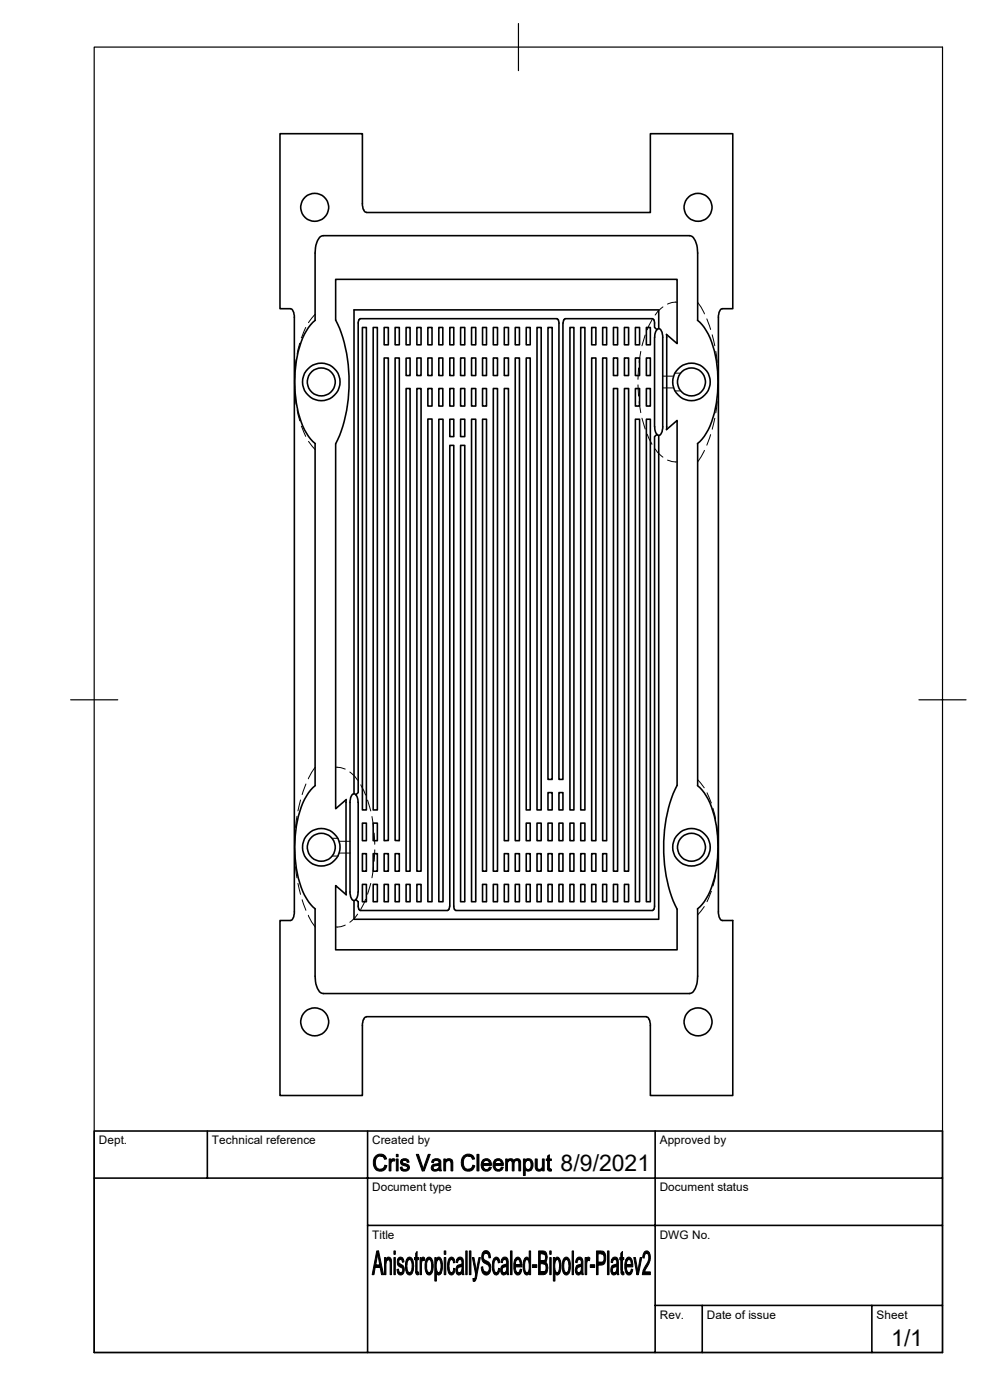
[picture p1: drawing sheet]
<svg xmlns="http://www.w3.org/2000/svg" width="210mm" height="297mm" viewBox="0 0 210 297" stroke-linecap="round" stroke-linejoin="round" font-family="sans-serif">
<defs><g id="words">
<g font-size="4.9">
<text x="118.9" y="248.5">8/9/2021</text>
<text x="189.1" y="285.6">1/1</text>
</g>
<g font-size="2.5">
<text x="21" y="242.7">Dept.</text>
<text x="45" y="242.7">Technical reference</text>
<text x="78.9" y="242.7">Created by</text>
<text x="140" y="242.7">Approved by</text>
<text x="79" y="252.8">Document type</text>
<text x="139.9" y="252.8">Document status</text>
<text x="79" y="262.8">Title</text>
<text x="139.9" y="262.8">DWG No.</text>
<text x="140" y="279.7">Rev.</text>
<text x="149.9" y="279.7">Date of issue</text>
<text x="186" y="279.7">Sheet</text>
</g>
</g></defs>
<g fill="none" stroke="#000" stroke-width=".34">
<path d="M71.2 59.3h72.4v13.6l-2.2-1.9v20.1l2.2-1.9v77.4a31.8 31.8 0 0 0-1.8 21.5l1 3 .8 1.8v8.6h-72.4v-13.6l2.2 1.9v-20.2l-2.2 2v-77.5a31.8 31.8 0 0 0 1.8-21.4l-.9-3-.9-1.8zM77.7 45.1h60.3v-16.7h17.4v37.1h-2.2a1.72 1.72 0 0 0-.8 1.8v126.2a1.72 1.72 0 0 0 .8 1.8h2.2v37.1h-17.4v-14.8a1.72 1.72 0 0 0-.9-1.9M77.7 45a1.72 1.72 0 0 1-.8-1.8v-14.8h-17.5v37.1h2.2a1.72 1.72 0 0 1 .8 1.8v126.2a1.72 1.72 0 0 1-.8 1.8h-2.2v37.1h17.5v-14.8a1.72 1.72 0 0 1 .8-1.9M66.8 67.9v-14.2a4.7 4.7 0 0 1 1.2-3.5l.6-.2h77.7a2.61 2.61 0 0 1 1.6 2.5l.1 15.4M66.9 67.9a12.5 12.5 0 0 0-3.8 7.6 26.1 26.1 0 0 0 1.5 15.7l.8 1.4 1.5 1.5M76.4 67.6a.8 .8 0 0 0-.4 .9v99.6l-.5 .5M76.4 67.6h41.8M76.9 69.5h.8v102.3h-.8zM79.2 69.5h.9v102.3h-.9zM81.5 75.9h.9v102.4l-.9 .1zM81.5 69.5h.9v3.7h-.9zM83.8 69.5h.9v3.7h-.9z"/>
<path d="M83.8 75.9h.9v102.5l-.9-.1zM86.1 69.5h.9v3.7h-.9zM86.1 76l.9-.1v3.8h-.9zM88.4 75.9h.9v3.8h-.9zM88.4 69.5h.9v3.7h-.9zM90.8 69.5h.9v3.7h-.9zM90.8 75.9h.9v3.8h-.9zM93.1 75.9h.8v3.8h-.8zM93.1 69.5h.8v3.7h-.8zM95.4 75.9h.9v3.8h-.9zM95.4 69.5h.9v3.7h-.9zM97.7 75.9h.9v3.8h-.9z"/>
<path d="M97.7 69.5h.9v3.7h-.9zM100 75.9h.9v3.8h-.9zM100 69.5h.9v3.7h-.9zM102.4 75.9h.8v3.8h-.8zM102.4 69.5h.8v3.7h-.8zM104.6 69.5h.9v3.7h-.9zM104.6 75.9h.9v3.8h-.9zM107 75.9h.9v3.8h-.9zM107 69.5h.9v3.7h-.9zM109.3 75.9h.9v102.5h-.9zM109.3 69.5h.9v3.7h-.9zM111.6 75.9h.9v95.9h-.9z"/>
<path d="M111.6 69.5h.9v3.7h-.9zM113.9 69.5h.9v102.3h-.9zM116.2 69.5h.9v95.9h-.9zM118.2 67.6a.8 .8 0 0 1 .4 .9v96.9h.8v-96.9M119.9 67.6a.8 .8 0 0 0-.4 .9M119.9 67.6h18.5M120.9 69.5h.9v102.3h-.9zM123.2 69.5h.9v102.3h-.9zM125.5 69.5h.9v3.7h-.9zM125.5 75.9h.9v102.5h-.9zM127.8 75.9h.9v102.5h-.9zM127.8 69.5h.9v3.7h-.9z"/>
<path d="M130.1 69.5h.9v3.7h-.9zM130.1 75.9h.9v3.8h-.9zM132.5 75.9h.8v3.8h-.8zM132.5 69.5h.8v3.7h-.8zM134.8 75.9h.9v3.8h-.9zM134.8 69.5h.9v3.7h-.9zM137.1 75.9h.9v3.8h-.9zM137.1 69.5h.9v3.7h-.9zM138.4 67.6a.8 .8 0 0 1 .5 .9v1l.4 .4M138.9 71.5v19.1M138.9 71.5a1.57 1.57 0 0 1 .8-1.8 1.72 1.72 0 0 1 .9 1.8v19.1a1.72 1.72 0 0 1-.9 1.8 1.57 1.57 0 0 1-.8-1.8M139.7 69.7v-4h-64.6v102.7"/>
<path d="M148 67.9a12.5 12.5 0 0 1 3.8 7.6 26.1 26.1 0 0 1-1.6 15.7l-.8 1.4-1.4 1.5M66.8 94.1v72.5M86.1 82.4h.9v102.4h-.9zM88.4 82.4h.9v102.4h-.9zM90.8 88.9h.9v102.4h-.9zM90.8 82.4h.9v3.7h-.9zM93.1 88.9h.9v102.4h-.9zM93.1 82.4h.8v3.7h-.8zM95.4 82.4h.9v3.7h-.9zM95.4 88.9h.9v3.7h-.9zM97.7 82.4h.9v3.7h-.9zM97.7 94.5h.9v96.8h-.9z"/>
<path d="M97.7 88.9h.9v3.7h-.9zM100 88.9h.9v102.4h-.9zM100 82.4h.9v3.7h-.9zM102.4 88.9h.8v95.9h-.8zM102.4 82.4h.8v3.7h-.8zM104.6 82.4h.9v102.4h-.9zM107 82.4h.9v96h-.9zM130.1 82.4h.9v102.4h-.9zM132.5 82.4h.8v102.4h-.8zM134.8 88.9h.9v102.4h-.9zM134.8 82.4h.9v3.7h-.9zM137.1 88.9h.9v102.4h-.9z"/>
<path d="M137.1 82.4h.9v3.7h-.9zM139.3 92.2l-.4 .4v99.6a.8 .8 0 0 1-.5 .9l-41.7 .1-.3-.3-.1-.5v-97.9h-.9v97.7M139.7 92.4v102.6h-64.6v-3.9M148 94.1v72.5M66.9 166.7a12.5 12.5 0 0 0-3.8 7.5 26.1 26.1 0 0 0 1.5 15.7l.8 1.4 1.5 1.5M75.1 168.4a1.57 1.57 0 0 1 .8 1.8M75.1 168.4a1.72 1.72 0 0 0-.8 1.8v19a1.72 1.72 0 0 0 .8 1.9 1.57 1.57 0 0 0 .8-1.9M76 170.2v19M76.9 174.6h.8v3.8h-.8zM79.2 174.6h.9v3.8h-.9zM111.6 174.6h.9v3.8h-.9zM113.9 174.6h.9v3.8h-.9z"/>
<path d="M116.2 174.6h.9v3.8h-.9zM116.2 168.1h.9v3.7h-.9zM118.6 168.1h.8v3.7h-.8zM118.6 174.6h.8v3.8h-.8zM120.9 174.6h.9v3.8h-.9zM123.2 174.6h.9v3.8h-.9zM148 166.7a12.5 12.5 0 0 1 3.8 7.5 26.1 26.1 0 0 1-1.6 15.7l-.8 1.4-1.4 1.5M66.8 192.9v14.2a4.7 4.7 0 0 0 1.2 3.5l.6 .2h77.7a2.61 2.61 0 0 0 1.6-2.6l.1-15.3M75.5 190.9l.5 .4v1.1l.2 .6 .2 .2 18.6-.1a.8 .8 0 0 0 .4-.9M76.9 181.1h.8v3.7h-.8zM76.9 187.6h.8v3.7h-.8zM79.2 187.6h.9v3.7h-.9z"/>
<path d="M79.2 181.1h.9v3.7h-.9zM81.5 187.6h.9v3.7h-.9zM81.5 181.1h.9v3.7h-.9zM83.8 181.1h.9v3.7h-.9zM83.8 187.6h.9v3.7h-.9zM86.1 187.6h.9v3.7h-.9zM88.4 187.6h.9v3.7h-.9zM102.4 187.6h.8v3.7h-.8zM104.6 187.6h.9v3.7h-.9zM107 181.1h.9v3.7h-.9zM107 187.6h.9v3.7h-.9zM109.3 187.6h.9v3.7h-.9z"/>
<path d="M109.3 181.1h.9v3.7h-.9zM111.6 181.1h.9v3.7h-.9zM111.6 187.6h.9v3.7h-.9zM113.9 187.6h.9v3.7h-.9zM113.9 181.1h.9v3.7h-.9zM116.2 187.6h.9v3.7h-.9zM116.2 181.1h.9v3.7h-.9zM118.6 187.6h.8v3.7h-.8zM118.6 181.1h.8v3.7h-.8zM120.9 181.1h.9v3.7h-.9zM120.9 187.6h.9v3.7h-.9zM123.2 181.1h.9v3.7h-.9z"/>
<path d="M123.2 187.6h.9v3.7h-.9zM125.5 181.1h.9v3.7h-.9zM125.5 187.6h.9v3.7h-.9zM127.8 181.1h.9v3.7h-.9zM127.8 187.6h.9v3.7h-.9zM130.1 187.6h.9v3.7h-.9zM132.5 187.6h.8v3.7h-.8zM77.7 215.7h59.4M20 239.9h179.9v47h-179.9zM44 239.9v10M78 239.9v47M139 239.9v47"/>
<path d="M20 249.9h179.9M78 260h121.9M139 276.9h60.9M149 276.9v10M185 276.9v10"/>
<circle cx="66.8" cy="44" r="2.97"/>
<circle cx="148.1" cy="44" r="2.97"/>
<circle cx="68.1" cy="81" r="4"/>
<circle cx="68.2" cy="81" r="2.97"/>
<circle cx="146.7" cy="81" r="4"/>
<circle cx="146.7" cy="81" r="2.97"/>
<circle cx="68.1" cy="179.7" r="4"/>
<circle cx="68.2" cy="179.8" r="2.97"/>
<circle cx="146.7" cy="179.7" r="4"/>
<circle cx="146.7" cy="179.8" r="2.97"/>
<circle cx="66.8" cy="216.8" r="2.97"/>
<circle cx="148.1" cy="216.8" r="2.97"/>
</g>
<g fill="none" stroke="#000" stroke-width=".21">
<path d="M62.5 79.8v2.4M62.8 76.3l-.2 2.4M63.6 72.8l-.6 2.3M64.9 69.5l-1 2.2M66.8 66.7l-1.4 1.8M135.5 78.1l-.2 2.4M135.9 74.5l-.3 2.4M136.9 71.1l-.7 2.3M138.3 67.8l-1 2.2M140.6 79.8h2.3M140.6 65.1l-1.1 1-.5 .7M143.2 79.2h1.2"/>
<path d="M143.6 64.1a3.4 3.4 0 0 0-2 .4M148 64.1l.7 1.1 .7 1.4M149.9 67.6l.8 2.3M151.1 71l.5 2.4M151.8 74.5l.3 2.4M152.2 78.1l.2 2.4M62.6 83.4l.2 2.4M63 87l.6 2.3M63.9 90.4l1 2.2M65.4 93.6l1.4 1.8M135.3 81.7l.2 2.3M135.6 85.2l.3 2.3"/>
<path d="M136.2 88.7l.7 2.3M137.3 92.1l1 2.2M139 95.2l.5 .8 1.1 1M140.6 82.3h2.3M141.6 97.6l.9 .3 1.1 .1M143.2 82.9h1.2M149.4 95.5l-1.4 2.5M150.7 92.2l-.8 2.2M151.6 88.7l-.5 2.4M152.1 85.2l-.3 2.4M152.4 81.7l-.2 2.3M62.6 176.7l-.1 2.4"/>
<path d="M63 173.2l-.3 2.4M63.8 169.7l-.6 2.3M64.9 166.3l-.8 2.3M66.8 162.8l-1.4 2.4M70.5 177.8h1.2M71.2 162.8l1.1 .1 .9 .3M72 178.5h2.3M74.2 163.8l1.1 1 .6 .7M76.5 166.5l1.1 2.2M78 169.8l.7 2.2M78.9 173.2l.3 2.4M79.4 176.7l.1 2.4"/>
<path d="M148 165.4l1.4 1.7M150 168.2l.9 2.1M151.3 171.5l.5 2.3M152 175l.3 2.4M152.3 178.6v2.3M62.5 180.3l.1 2.4M62.7 183.9l.3 2.3M63.2 187.4l.6 2.3M64.1 190.9l.8 2.2M65.4 194.2l.7 1.4 .7 1M70.5 181.6h1.2M72 181h2.3"/>
<path d="M73.2 196.3a3.4 3.4 0 0 1-2 .3M75.9 193.9l-.6 .8-1.1 1M77.6 190.8l-1.1 2.2M78.7 187.4l-.7 2.3M79.2 183.9l-.3 2.3M79.5 180.3l-.1 2.4M149.4 192.3l-1.4 1.8M150.9 189.1l-.9 2.2M151.8 185.7l-.5 2.3M152.3 182.1l-.3 2.4"/>
</g>
<path d="M20 10h179.9v276.9h-179.9zM110 5v10M15 148.5h10M194.9 148.5h10" fill="none" stroke="#000" stroke-width=".25"/>
<g fill="#000" stroke="#000" stroke-width=".21">
<path d="M79.6 245.4a1.44 1.44 0 0 1 2.1-.2h-1a1.51 1.51 0 0 0-.8 2.5l.5 .3 1.2 .1a1.5 1.5 0 0 1-1.8 .1 1.5 1.5 0 0 1-.6-1.7v-.5z" fill-rule="evenodd"/>
<path d="M80.7 248.1l.5-.2 .4-.7 .5 .1-.4 .8z" fill-rule="evenodd"/>
<path d="M80.7 245.2h1l.3 .7-.4 .1-.3-.6z" fill-rule="evenodd"/>
<path d="M82.5 245.9h.4v.4h.5h-.3l-.2 .5v1.6h-.4z" fill-rule="evenodd"/>
<path d="M83.1 245.9l.5-.1 .2 .2-.1 .3h-.8z" fill-rule="evenodd"/>
<path d="M84.1 245.9h.4v2.5h-.4z" fill-rule="evenodd"/>
<path d="M84.1 244.9h.4v.5h-.4z" fill-rule="evenodd"/>
<path d="M85.1 246.2h.7a.35 .35 0 0 0-.5 .3 .35 .35 0 0 0 .5 .3 .87 .87 0 0 1 .9 .4 .87 .87 0 0 1 0 1 1.24 1.24 0 0 1-1.6 0l.8-.1a.43 .43 0 0 0 .5-.4 .43 .43 0 0 0-.6-.4 .75 .75 0 0 1-.7-.3 .75 .75 0 0 1 0-.8z" fill-rule="evenodd"/>
<path d="M84.9 247.7l.4-.1 .2 .4 .4 .1-.8 .1z" fill-rule="evenodd"/>
<path d="M85.2 246h.1a.95 .95 0 0 1 1.5 .5l-.4 .1-.1-.3-.3-.1h-.9z" fill-rule="evenodd"/>
<path d="M88.3 244.9h.5l.9 2.9-.1 .6z" fill-rule="evenodd"/>
<path d="M90.8 244.9h.5l-1.3 3.5h-.4z" fill-rule="evenodd"/>
<path d="M91.7 246.2h.8l-.4 .1-.2 .4-.3-.1z" fill-rule="evenodd"/>
<path d="M91.7 247.2l.2-.1h1.2l-.1 .1a.96 .96 0 0 0-1.1 .6l.3 .3 .9 .1a.86 .86 0 0 1-1.1 .3 .86 .86 0 0 1-.4-1.1z" fill-rule="evenodd"/>
<path d="M91.8 246.1a.99 .99 0 0 1 1.1-.3 .99 .99 0 0 1 .6 1l.1 1.6h-.4l-.1-.3h-.4l.3-.3 .1-.7h-1.2l.6-.2a.42 .42 0 0 0 .6-.4 .42 .42 0 0 0-.6-.3z" fill-rule="evenodd"/>
<path d="M92.4 248.1h.7z" fill-rule="evenodd"/>
<path d="M94.1 245.9h.4v.4h.4l-.4 .5v1.6h-.4z" fill-rule="evenodd"/>
<path d="M94.5 246.3l.7-.1z" fill-rule="evenodd"/>
<path d="M94.6 246.1a.84 .84 0 0 1 1-.2 .84 .84 0 0 1 .5 .9v1.6h-.4l-.1-1.9-.2-.3z" fill-rule="evenodd"/>
<path d="M98.4 245.2a1.51 1.51 0 0 1 1.9 0h-.9a1.47 1.47 0 0 0-.9 2.3l.5 .5 1.3 .1a1.5 1.5 0 0 1-1.8 .1 1.5 1.5 0 0 1-.6-1.7l.1-.6z" fill-rule="evenodd"/>
<path d="M99.4 248.1a.93 .93 0 0 0 .9-.9l.4 .1-.4 .8z" fill-rule="evenodd"/>
<path d="M99.4 245.2h.9l.4 .7-.5 .1-.3-.6z" fill-rule="evenodd"/>
<path d="M101.2 244.9h.4v3.5h-.4z" fill-rule="evenodd"/>
<path d="M102.3 246.3l.9-.1-.5 .2-.2 .5h1.7l.1 .2-.1 .2h-1.7l.2 .6 .5 .2h-.8a1.7 1.7 0 0 1-.1-1.8z" fill-rule="evenodd"/>
<path d="M102.4 246.1a1.06 1.06 0 0 1 1.2-.2 1.06 1.06 0 0 1 .6 1h-1.7h1.3l-.2-.6z" fill-rule="evenodd"/>
<path d="M102.4 248.1h1.1l.3-.5 .4 .1a1.06 1.06 0 0 1-.8 .8 1.06 1.06 0 0 1-1-.4z" fill-rule="evenodd"/>
<path d="M104.9 246.2h.8l-.5 .2-.2 .5h1.8v.4h-1.8l.2 .5 .5 .3h-.8a1.75 1.75 0 0 1 0-1.9z" fill-rule="evenodd"/>
<path d="M105 246.1a1.07 1.07 0 0 1 1.2-.2 1.07 1.07 0 0 1 .6 1h-1.8l1.3-.1-.2-.5-1.2-.1z" fill-rule="evenodd"/>
<path d="M104.9 248.1h1.1l.3-.5 .5 .1a1.09 1.09 0 0 1-1.9 .4z" fill-rule="evenodd"/>
<path d="M107.3 245.9h.3v.3l.4 .1-.3 .5v1.6h-.4z" fill-rule="evenodd"/>
<path d="M107.6 246.2h.6z" fill-rule="evenodd"/>
<path d="M107.8 246a.81 .81 0 0 1 1.2 .3l-1.3-.1z" fill-rule="evenodd"/>
<path d="M108.5 246.3l1.1-.1-.4 .1-.1 .3v1.8h-.4v-1.8z" fill-rule="evenodd"/>
<path d="M109.1 246.1a.77 .77 0 0 1 .9-.2 .77 .77 0 0 1 .4 .8v1.7h-.3l-.1-2-.2-.2z" fill-rule="evenodd"/>
<path d="M111 245.9h.4v.3h.4a1.17 1.17 0 0 0 .2 1.9l.7 .1h-1.3v1.2h-.4z" fill-rule="evenodd"/>
<path d="M111.5 246.1l.6 .1z" fill-rule="evenodd"/>
<path d="M111.5 246a1.05 1.05 0 0 1 1.3 .1 1.05 1.05 0 0 1 .3 1.2l-.4 .9-.7-.1a1.05 1.05 0 0 0 .7-.9 1.05 1.05 0 0 0-.6-1z" fill-rule="evenodd"/>
<path d="M111.4 248.2h1.3a.87 .87 0 0 1-1.3 0z" fill-rule="evenodd"/>
<path d="M113.5 245.9h.5v1.8l.1 .3 1 .1a.85 .85 0 0 1-1.1 .3 .85 .85 0 0 1-.5-1z" fill-rule="evenodd"/>
<path d="M114.4 248.1l.7-.1z" fill-rule="evenodd"/>
<path d="M115.1 245.9h.3v2.5h-.3v-.4h-.3l.3-.5z" fill-rule="evenodd"/>
<path d="M116.2 245.2l.3-.2v.9h.5v.3h-.5v1.6l.1 .2h.2h-.6v-1.8h-.3v-.3h.3z" fill-rule="evenodd"/>
<path d="M116.2 248h.8v.4h-.6z" fill-rule="evenodd"/>
<path d="M79.9 265.4h.4l-.6 3 .9 .5h-1l-.3 1.5h-.3z" fill-rule="evenodd"/>
<path d="M80.3 265.4l1.1 5h-.5l-.3-1.5-.9-.5h.9l-.5-2.5z" fill-rule="evenodd"/>
<path d="M81.6 266.8h.3v.5h.3l-.3 .9v2.2h-.3z" fill-rule="evenodd"/>
<path d="M81.9 267.2l.5 .1z" fill-rule="evenodd"/>
<path d="M82 266.9a.62 .62 0 0 1 .8-.1 .62 .62 0 0 1 .3 .8v2.8h-.3v-2.6l-.3-.5-.6-.1z" fill-rule="evenodd"/>
<path d="M83.6 266.8h.3v3.6h-.3z" fill-rule="evenodd"/>
<path d="M83.6 265.4h.3v.7h-.3z" fill-rule="evenodd"/>
<path d="M84.4 267.2h.6a.54 .54 0 0 0-.4 .6 .54 .54 0 0 0 .5 .5 1.23 1.23 0 0 1 .7 1.1 1.23 1.23 0 0 1-.8 1.1l-.4-.1-.2-.4h.6a.65 .65 0 0 0 .4-.7 .65 .65 0 0 0-.6-.6 1.2 1.2 0 0 1-.4-1.5z" fill-rule="evenodd"/>
<path d="M84.2 269.3l.3-.1 .2 .7 .3 .1h-.6z" fill-rule="evenodd"/>
<path d="M84.6 266.8a.75 .75 0 0 1 .9 .1 .75 .75 0 0 1 .2 .8l-.3 .1-.3-.6h-.7z" fill-rule="evenodd"/>
<path d="M86.2 267.2h.7a1.94 1.94 0 0 0-.5 2.2l.2 .4 .3 .2h-.7l-.1-.5-.1-1.5z" fill-rule="evenodd"/>
<path d="M86.4 266.9a.84 .84 0 0 1 1 0 .84 .84 0 0 1 .3 .9l.1 .6a1.9 1.9 0 0 1-.9 2.1l-.4-.1-.3-.4h.7a1.81 1.81 0 0 0 .5-2.1l-.4-.7h-.8z" fill-rule="evenodd"/>
<path d="M88.5 265.5v1.3h.3v.5h-.3v2.4l.1 .2h-.4v-2.6h-.3v-.5h.3v-.9z" fill-rule="evenodd"/>
<path d="M88.2 269.9h.6l.1 .5h-.5z" fill-rule="evenodd"/>
<path d="M89.1 266.8h.3v.5h.3l-.3 .8v2.3h-.3z" fill-rule="evenodd"/>
<path d="M89.6 266.7l.4 .1v.7l-.6-.2z" fill-rule="evenodd"/>
<path d="M90.4 267.2h.6a1.73 1.73 0 0 0-.5 1.9l.2 .6 .3 .3h-.6l-.1-.4-.1-1.5z" fill-rule="evenodd"/>
<path d="M90.6 266.9a.77 .77 0 0 1 .9 0 .77 .77 0 0 1 .3 .7l.1 1.1a1.64 1.64 0 0 1-.9 1.8l-.3-.1-.3-.4h.6a1.81 1.81 0 0 0 .5-2.1l-.4-.7h-.7z" fill-rule="evenodd"/>
<path d="M92.2 266.8h.3v.5h.4a2.53 2.53 0 0 0 .1 2.7h.6h-1v1.8h-.4z" fill-rule="evenodd"/>
<path d="M92.6 267.1l.4 .1-.1 .1h-.4z" fill-rule="evenodd"/>
<path d="M92.8 266.8a.67 .67 0 0 1 .7 .1 .67 .67 0 0 1 .3 .6v2.1l-.2 .4h-.6a2.36 2.36 0 0 0 .3-2.7l-.7-.2z" fill-rule="evenodd"/>
<path d="M92.6 270h1a.51 .51 0 0 1-.5 .5 .51 .51 0 0 1-.5-.5z" fill-rule="evenodd"/>
<path d="M94.2 266.8h.4v3.6h-.4z" fill-rule="evenodd"/>
<path d="M94.2 265.4h.4v.7h-.4z" fill-rule="evenodd"/>
<path d="M95.3 267a.59 .59 0 0 1 .6-.3 .59 .59 0 0 1 .5 .5h-.6a1.83 1.83 0 0 0-.5 2.1l.2 .6 .3 .1h-.6l-.2-.8v-1.1z" fill-rule="evenodd"/>
<path d="M95.2 270h.7l.3-.4v-.5l.4 .1a1.07 1.07 0 0 1-1 1.3z" fill-rule="evenodd"/>
<path d="M95.8 267.2h.6l.1 .6-.3 .1-.1-.5z" fill-rule="evenodd"/>
<path d="M96.9 267.2h.6l-.2 .1-.2 .6-.3-.1z" fill-rule="evenodd"/>
<path d="M96.9 268.6h1.1a1.17 1.17 0 0 0-1 .9l.2 .5h.8a.65 .65 0 0 1-.9 .4 .65 .65 0 0 1-.4-.8z" fill-rule="evenodd"/>
<path d="M97.1 266.9a.75 .75 0 0 1 .9-.1 .75 .75 0 0 1 .3 .9l.1 2.7h-.3l-.1-.4h-.4l.3-.4 .1-1h-1l.2-.2a.64 .64 0 0 0 .8-.3 .64 .64 0 0 0-.3-.8l-.8-.1z" fill-rule="evenodd"/>
<path d="M97.4 270h.6z" fill-rule="evenodd"/>
<path d="M98.8 265.4h.3v5h-.3z" fill-rule="evenodd"/>
<path d="M99.6 265.4h.3v5h-.3z" fill-rule="evenodd"/>
<path d="M100.3 271.2l.7 .1-.2 .4-.4 .1z" fill-rule="evenodd"/>
<path d="M100.2 266.8h.3l.5 2.7-.1 .9z" fill-rule="evenodd"/>
<path d="M101.6 266.8h.3l-.8 4.3-.1 .2h-.5l.3-.2v-.3z" fill-rule="evenodd"/>
<path d="M102.1 268.8l.3-.1a1.02 1.02 0 0 0 .8 1.2h-.9z" fill-rule="evenodd"/>
<path d="M102.7 265.4a.85 .85 0 0 1 1.2 .5h-.8a.88 .88 0 0 0-.6 1 .88 .88 0 0 0 .9 .7 1.77 1.77 0 0 1-.1 2.9 .85 .85 0 0 1-1-.6h.9a1.01 1.01 0 0 0 .6-1.1 1.01 1.01 0 0 0-1-.8 1.77 1.77 0 0 1-.1-2.6z" fill-rule="evenodd"/>
<path d="M103.1 265.9h.8l.2 .9-.4 .1-.2-.8z" fill-rule="evenodd"/>
<path d="M104.9 266.9a.6 .6 0 0 1 1 .3h-.6a1.73 1.73 0 0 0-.5 2l.1 .5 .4 .3h-.6l-.3-1.2a2.74 2.74 0 0 1 .5-1.9z" fill-rule="evenodd"/>
<path d="M104.7 270l.8-.1 .2-.8 .3 .1a1.02 1.02 0 0 1-.8 1.3z" fill-rule="evenodd"/>
<path d="M105.3 267.2h.6l.1 .6-.3 .1-.1-.5z" fill-rule="evenodd"/>
<path d="M106.4 267.2h.7l-.3 .1-.2 .6-.3-.1z" fill-rule="evenodd"/>
<path d="M106.4 268.6h1a1.06 1.06 0 0 0-.8 .9l.2 .5h.7a.69 .69 0 0 1-.9 .4 .69 .69 0 0 1-.4-.9z" fill-rule="evenodd"/>
<path d="M106.7 266.8a.78 .78 0 0 1 .9 .1 .78 .78 0 0 1 .2 .8l.1 2.7h-.3l-.1-.4h-.4l.3-.5 .1-.9h-1l.2-.2a.67 .67 0 0 0 .7-.3 .67 .67 0 0 0 0-.8l-1-.1z" fill-rule="evenodd"/>
<path d="M106.9 270h.6z" fill-rule="evenodd"/>
<path d="M108.3 265.4h.3v5h-.3z" fill-rule="evenodd"/>
<path d="M109.2 267.2h.7l-.5 .5-.1 .6h1.4v.5h-1.4l.2 .9 .4 .3h-.7l-.1-.3-.1-1.7z" fill-rule="evenodd"/>
<path d="M109.4 266.9a.73 .73 0 0 1 .8 0 .73 .73 0 0 1 .4 .7l.1 .7h-1.4h1.1l-.1-.5-.3-.5-.8-.1z" fill-rule="evenodd"/>
<path d="M109.2 270h.8l.4-.8 .3 .1a.88 .88 0 0 1-1.2 1.1z" fill-rule="evenodd"/>
<path d="M111.4 266.9l.4-.2 .5 .5h-.5a2.27 2.27 0 0 0-.4 2.4l.4 .4h-.6l-.2-.7v-1.4z" fill-rule="evenodd"/>
<path d="M111.2 270h1.1a.53 .53 0 0 1-.5 .5 .53 .53 0 0 1-.6-.5z" fill-rule="evenodd"/>
<path d="M112.3 265.4h.3v5h-.3v-.4h-.4a2.65 2.65 0 0 0-.1-2.8h.5z" fill-rule="evenodd"/>
<path d="M112.9 268.3h1v.6h-1z" fill-rule="evenodd"/>
<path d="M114.3 265.4l1.3 .1 .4 .5h-1.4v1.5l1.3 .1-.2 .2 .3 .3h-1.4v1.7l1.4 .1-.5 .5h-1.2z" fill-rule="evenodd"/>
<path d="M115.1 266h.9l.1 .5-.2 1.1-1.3-.1h.5a.82 .82 0 0 0 .7-.7 .82 .82 0 0 0-.4-.8z" fill-rule="evenodd"/>
<path d="M115.2 268.1h.8l.2 .7-.2 1.1-1.4-.1h.6a.99 .99 0 0 0 .2-1.7z" fill-rule="evenodd"/>
<path d="M116.6 266.8h.3v3.6h-.3z" fill-rule="evenodd"/>
<path d="M116.6 265.4h.3v.7h-.3z" fill-rule="evenodd"/>
<path d="M117.4 266.8h.3v.5h.3a2.65 2.65 0 0 0 .1 2.7h.6h-1v1.8h-.3z" fill-rule="evenodd"/>
<path d="M117.7 267.1l.5 .1-.2 .1h-.3z" fill-rule="evenodd"/>
<path d="M117.9 266.8a.67 .67 0 0 1 .8 .1 .67 .67 0 0 1 .2 .6v2.1l-.2 .4h-.5a2.21 2.21 0 0 0 .4-2.3l-.3-.5-.6-.1z" fill-rule="evenodd"/>
<path d="M117.7 270h1a.51 .51 0 0 1-.5 .5 .51 .51 0 0 1-.5-.5z" fill-rule="evenodd"/>
<path d="M119.5 267.2h.6a1.64 1.64 0 0 0-.5 2l.2 .6 .3 .2h-.6l-.1-.3-.1-1.3z" fill-rule="evenodd"/>
<path d="M119.7 266.9a.8 .8 0 0 1 .9 0 .8 .8 0 0 1 .3 .8l.1 .9a1.67 1.67 0 0 1-.9 1.9l-.3-.1-.3-.4h.6a2.08 2.08 0 0 0 .5-2.4l-.4-.4h-.7z" fill-rule="evenodd"/>
<path d="M121.4 265.4h.3v5h-.3z" fill-rule="evenodd"/>
<path d="M122.3 267.2h.6a.54 .54 0 0 0-.5 .7l-.3-.1z" fill-rule="evenodd"/>
<path d="M122.3 268.6h1a1.06 1.06 0 0 0-.9 .9l.2 .5h.7a.69 .69 0 0 1-.9 .4 .69 .69 0 0 1-.4-.9z" fill-rule="evenodd"/>
<path d="M122.5 266.8a.77 .77 0 0 1 .9 .1 .77 .77 0 0 1 .3 .8v2.7h-.3v-.4h-.4l.3-.5 .1-.9h-1.1l.3-.2a.67 .67 0 0 0 .6-.3 .67 .67 0 0 0 .1-.7l-.3-.2h-.7z" fill-rule="evenodd"/>
<path d="M122.8 270h.6z" fill-rule="evenodd"/>
<path d="M124.1 266.8h.3v.5h.4l-.3 .8v2.3h-.4z" fill-rule="evenodd"/>
<path d="M124.7 266.7l.4 .1v.7l-.7-.2z" fill-rule="evenodd"/>
<path d="M125.2 268.3h1v.6h-1z" fill-rule="evenodd"/>
<path d="M126.5 265.4h1.4l.5 .6h-1.5v1.8h1.4l-.1 .3-.4 .3h-.9v2h-.4z" fill-rule="evenodd"/>
<path d="M127.6 266h.8l.1 .4-.2 1.4h-1.4h.7a1.06 1.06 0 0 0 .3-1.7z" fill-rule="evenodd"/>
<path d="M128.9 265.4h.3v5h-.3z" fill-rule="evenodd"/>
<path d="M129.8 267.2h.6l-.3 .1-.2 .6-.3-.1z" fill-rule="evenodd"/>
<path d="M129.8 268.6h1a1.06 1.06 0 0 0-.9 .9l.2 .5h.7a.65 .65 0 0 1-.8 .4 .65 .65 0 0 1-.4-.8z" fill-rule="evenodd"/>
<path d="M130.3 270h.6z" fill-rule="evenodd"/>
<path d="M130 266.9a.77 .77 0 0 1 .9-.1 .77 .77 0 0 1 .3 .9l.1 2.7h-.4v-.4h-.4l.3-.5 .1-.9h-1.1l.2-.2a.68 .68 0 0 0 .7-.3 .68 .68 0 0 0 0-.8l-.9-.1z" fill-rule="evenodd"/>
<path d="M132 265.5v1.3h.3v.5h-.3v2.4l.2 .2h-.5v-2.6h-.2v-.5h.2v-.9z" fill-rule="evenodd"/>
<path d="M131.7 269.9h.6l.1 .5-.3 .1-.2-.2z" fill-rule="evenodd"/>
<path d="M132.8 267.3l.6-.1-.4 .5-.1 .6h1.3v.5h-1.3l.1 .8 .4 .4h-.6a4.2 4.2 0 0 1 0-2.7z" fill-rule="evenodd"/>
<path d="M133 266.9a.73 .73 0 0 1 .8 0 .73 .73 0 0 1 .4 .7v.7h-1.3h1l-.3-1-.8-.1z" fill-rule="evenodd"/>
<path d="M132.8 270h.8l.3-.8 .3 .1a.89 .89 0 0 1-1.1 1.1z" fill-rule="evenodd"/>
<path d="M134.5 266.8h.3l.5 2.8-.2 .8z" fill-rule="evenodd"/>
<path d="M135.8 266.8h.3l-.7 3.6h-.3z" fill-rule="evenodd"/>
<path d="M136.7 265.6a.62 .62 0 0 1 .7-.2 .62 .62 0 0 1 .4 .5h-.7l-.3 .2-.1 .8-.3-.1v-.5z" fill-rule="evenodd"/>
<path d="M137.2 265.9h.6a4.2 4.2 0 0 1-.9 3.6l-.2 .3h1.3v.6h-1.7l.1-.9 .6-1.1a2.04 2.04 0 0 0 .3-2.5z" fill-rule="evenodd"/>
</g>
<use href="#words"/>
</svg>
